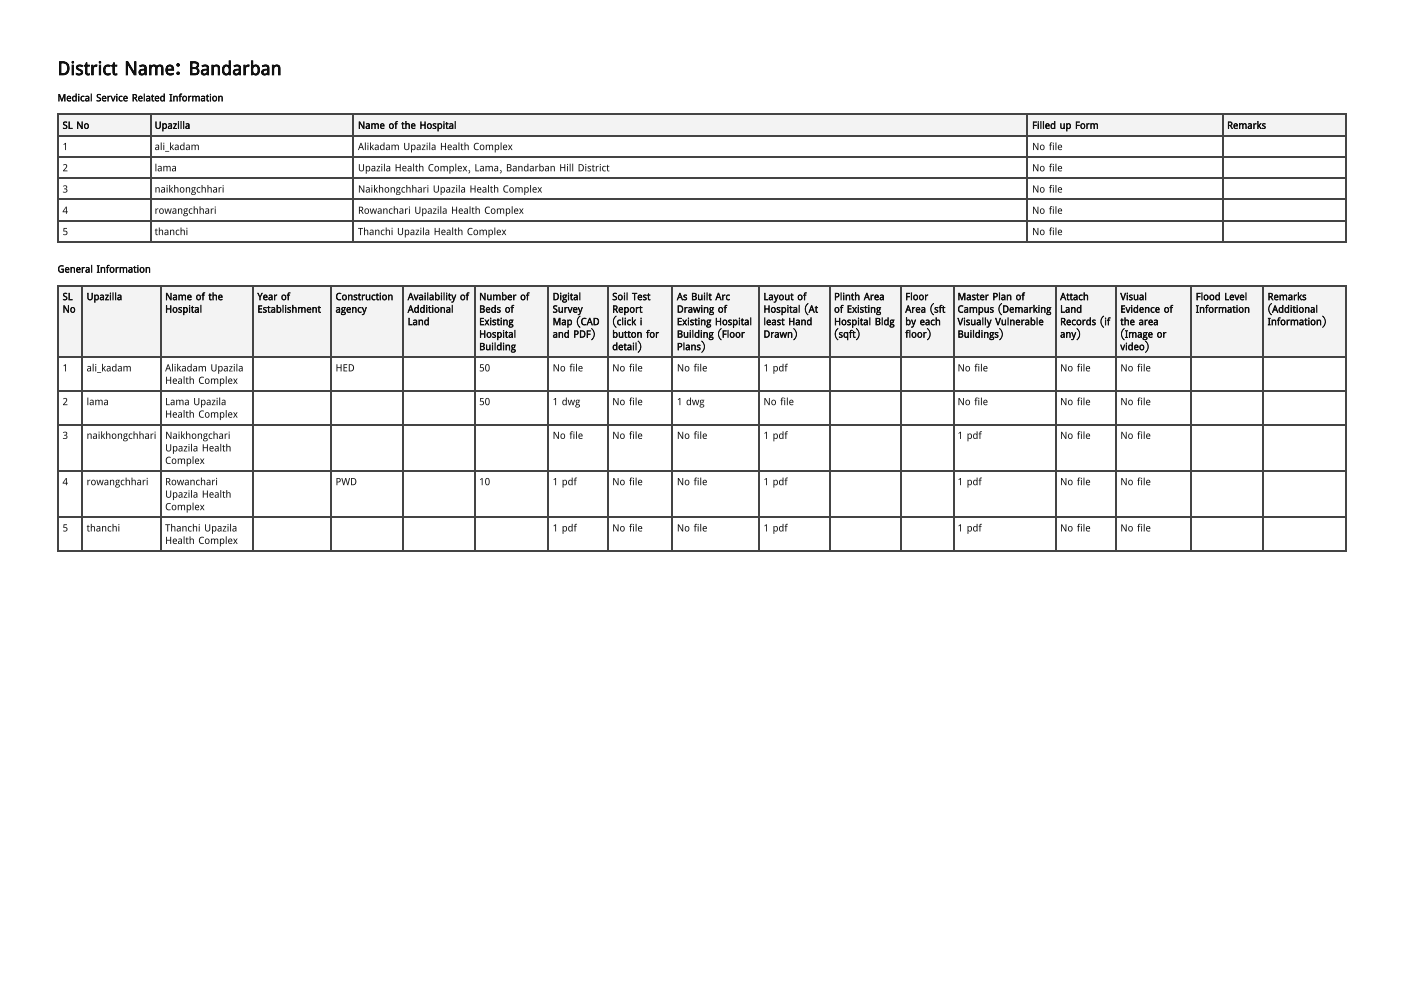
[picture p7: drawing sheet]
<svg xmlns="http://www.w3.org/2000/svg" width="297mm" height="210mm" viewBox="0 0 297 210" stroke-linecap="round" stroke-linejoin="round" font-family="sans-serif">
<defs><g id="words">
<text font-size="4" fill="#111" x="12.2" y="15.9">District Name: Bandarban</text>
<g font-size="2.1" fill="#111">
<text x="12.2" y="21.4">Medical Service Related Information</text>
<text x="13.2" y="27.3">SL No</text>
<text x="32.7" y="27.3">Upazilla</text>
<text x="75.7" y="27.3">Name of the Hospital</text>
<text x="218.3" y="27.3">Filled up Form</text>
<text x="259.6" y="27.3">Remarks</text>
<text x="13.2" y="31.8">1</text>
<text x="32.7" y="31.8">ali_kadam</text>
<text x="75.7" y="31.8">Alikadam Upazila Health Complex</text>
<text x="218.3" y="31.8">No file</text>
<text x="13.2" y="36.2">2</text>
<text x="13.2" y="40.7">3</text>
<text x="32.7" y="36.2">lama</text>
<text x="32.7" y="40.7">naikhongchhari</text>
<text x="75.7" y="36.2">Upazila Health Complex, Lama, Bandarban Hill District</text>
<text x="75.7" y="40.7">Naikhongchhari Upazila Health Complex</text>
<text x="218.3" y="36.2">No file</text>
<text x="218.3" y="40.7">No file</text>
<text x="13.2" y="45.2">4</text>
<text x="32.7" y="45.2">rowangchhari</text>
<text x="75.7" y="45.2">Rowanchari Upazila Health Complex</text>
<text x="218.3" y="45.2">No file</text>
<text x="13.2" y="49.7">5</text>
<text x="32.7" y="49.7">thanchi</text>
<text x="75.7" y="49.7">Thanchi Upazila Health Complex</text>
<text x="218.3" y="49.7">No file</text>
<text x="12.2" y="57.7">General Information</text>
<text x="13.2" y="63.5">SL</text>
<text x="18.3" y="63.5">Upazilla</text>
<text x="34.9" y="63.5">Name of the</text>
<text x="54.4" y="63.5">Year of</text>
<text x="71" y="63.5">Construction</text>
<text x="86.2" y="63.5">Availability of</text>
<text x="101.4" y="63.5">Number of</text>
<text x="116.9" y="63.5">Digital</text>
<text x="129.5" y="63.5">Soil Test</text>
<text x="143.2" y="63.5">As Built Arc</text>
<text x="161.5" y="63.5">Layout of</text>
<text x="176.4" y="63.5">Plinth Area</text>
<text x="191.5" y="63.5">Floor</text>
<text x="202.6" y="63.5">Master Plan of</text>
<text x="224.3" y="63.5">Attach</text>
<text x="237" y="63.5">Visual</text>
<text x="252.9" y="63.5">Flood Level</text>
<text x="268.2" y="63.5">Remarks</text>
<text x="13.2" y="66.1">No</text>
<text x="34.9" y="66.1">Hospital</text>
<text x="54.4" y="66.1">Establishment</text>
<text x="71" y="66.1">agency</text>
<text x="86.2" y="66.1">Additional</text>
<text x="86.2" y="68.8">Land</text>
<text x="101.4" y="66.1">Beds of</text>
<text x="101.4" y="68.8">Existing</text>
<text x="101.4" y="71.4">Hospital</text>
<text x="116.9" y="66.1">Survey</text>
<text x="116.9" y="68.8">Map (CAD</text>
<text x="116.9" y="71.4">and PDF)</text>
<text x="129.5" y="66.1">Report</text>
<text x="129.5" y="68.8">(click i</text>
<text x="129.5" y="71.4">button for</text>
<text x="143.2" y="66.1">Drawing of</text>
<text x="143.2" y="68.8">Existing Hospital</text>
<text x="143.2" y="71.4">Building (Floor</text>
<text x="161.5" y="66.1">Hospital (At</text>
<text x="161.5" y="68.8">least Hand</text>
<text x="161.5" y="71.4">Drawn)</text>
<text x="176.4" y="66.1">of Existing</text>
<text x="176.4" y="68.8">Hospital Bldg</text>
<text x="176.4" y="71.4">(sqft)</text>
<text x="191.5" y="66.1">Area (sft</text>
<text x="191.5" y="68.8">by each</text>
<text x="191.5" y="71.4">floor)</text>
<text x="202.6" y="66.1">Campus (Demarking</text>
<text x="202.6" y="68.8">Visually Vulnerable</text>
<text x="202.6" y="71.4">Buildings)</text>
<text x="224.3" y="66.1">Land</text>
<text x="224.3" y="68.8">Records (if</text>
<text x="224.3" y="71.4">any)</text>
<text x="237" y="66.1">Evidence of</text>
<text x="237" y="68.8">the area</text>
<text x="237" y="71.4">(Image or</text>
<text x="252.9" y="66.1">Information</text>
<text x="268.2" y="66.1">(Additional</text>
<text x="268.2" y="68.8">Information)</text>
<text x="101.4" y="74.1">Building</text>
<text x="129.5" y="74.1">detail)</text>
<text x="143.2" y="74.1">Plans)</text>
<text x="237" y="74.1">video)</text>
<text x="13.2" y="78.6">1</text>
<text x="18.3" y="78.6">ali_kadam</text>
<text x="34.9" y="78.6">Alikadam Upazila</text>
<text x="34.9" y="81.2">Health Complex</text>
<text x="71" y="78.6">HED</text>
<text x="101.4" y="78.6">50</text>
<text x="116.9" y="78.6">No file</text>
<text x="129.5" y="78.6">No file</text>
<text x="143.2" y="78.6">No file</text>
<text x="161.5" y="78.6">1 pdf</text>
<text x="202.6" y="78.6">No file</text>
<text x="224.3" y="78.6">No file</text>
<text x="237" y="78.6">No file</text>
<text x="13.2" y="85.7">2</text>
<text x="18.3" y="85.7">lama</text>
<text x="34.9" y="85.7">Lama Upazila</text>
<text x="34.9" y="88.4">Health Complex</text>
<text x="101.4" y="85.7">50</text>
<text x="116.9" y="85.7">1 dwg</text>
<text x="129.5" y="85.7">No file</text>
<text x="143.2" y="85.7">1 dwg</text>
<text x="161.5" y="85.7">No file</text>
<text x="202.6" y="85.7">No file</text>
<text x="224.3" y="85.7">No file</text>
<text x="237" y="85.7">No file</text>
<text x="13.2" y="92.9">3</text>
<text x="18.3" y="92.9">naikhongchhari</text>
<text x="34.9" y="92.9">Naikhongchari</text>
<text x="34.9" y="95.5">Upazila Health</text>
<text x="116.9" y="92.9">No file</text>
<text x="129.5" y="92.9">No file</text>
<text x="143.2" y="92.9">No file</text>
<text x="161.5" y="92.9">1 pdf</text>
<text x="202.6" y="92.9">1 pdf</text>
<text x="224.3" y="92.9">No file</text>
<text x="237" y="92.9">No file</text>
<text x="34.9" y="98.2">Complex</text>
<text x="13.2" y="102.7">4</text>
<text x="18.3" y="102.7">rowangchhari</text>
<text x="34.9" y="102.7">Rowanchari</text>
<text x="34.9" y="105.3">Upazila Health</text>
<text x="34.9" y="108">Complex</text>
<text x="71" y="102.7">PWD</text>
<text x="101.4" y="102.7">10</text>
<text x="116.9" y="102.7">1 pdf</text>
<text x="129.5" y="102.7">No file</text>
<text x="143.2" y="102.7">No file</text>
<text x="161.5" y="102.7">1 pdf</text>
<text x="202.6" y="102.7">1 pdf</text>
<text x="224.3" y="102.7">No file</text>
<text x="237" y="102.7">No file</text>
<text x="13.2" y="112.4">5</text>
<text x="18.3" y="112.4">thanchi</text>
<text x="34.9" y="112.4">Thanchi Upazila</text>
<text x="116.9" y="112.4">1 pdf</text>
<text x="129.5" y="112.4">No file</text>
<text x="143.2" y="112.4">No file</text>
<text x="161.5" y="112.4">1 pdf</text>
<text x="202.6" y="112.4">1 pdf</text>
<text x="224.3" y="112.4">No file</text>
<text x="237" y="112.4">No file</text>
<text x="34.9" y="115.1">Health Complex</text>
</g>
</g></defs>
<g fill="#eef4fb">
<path d="M12.4 24.3h19.3v4.5h-19.3z"/>
<path d="M31.7 24.3h43.2v4.5h-43.2z"/>
<path d="M74.9 24.3h142.6v4.5h-142.6z"/>
<path d="M217.5 24.3h41.3v4.5h-41.3z"/>
<path d="M258.8 24.3h26.2v4.5h-26.2z"/>
</g>
<g fill="none" stroke="#444" stroke-width=".26">
<path d="M12.2 24.2h272.8M12.2 28.7h272.8M12.2 33.2h272.8M12.2 37.7h272.8M12.3 24.1v27.2M31.9 24.1v27.2M74.7 24.1v27.2M217.4 24.1v27.2M258.6 24.1v27.2M284.8 24.1v27.2M12.2 42.2h272.8M12.2 46.7h272.8"/>
<path d="M12.2 51.2h272.8"/>
</g>
<g fill="#eef4fb">
<path d="M12.4 60.6h5.1v15.1h-5.1z"/>
<path d="M17.5 60.6h16.6v15.1h-16.6z"/>
<path d="M34.1 60.6h19.3v15.1h-19.3z"/>
<path d="M53.4 60.6h16.7v15.1h-16.7z"/>
<path d="M70.1 60.6h15.1v15.1h-15.1z"/>
<path d="M85.2 60.6h15.3v15.1h-15.3z"/>
<path d="M100.5 60.6h15.4v15.1h-15.4z"/>
<path d="M115.9 60.6h12.7v15.1h-12.7z"/>
<path d="M128.6 60.6h13.7v15.1h-13.7z"/>
<path d="M142.3 60.6h18.3v15.1h-18.3z"/>
<path d="M160.6 60.6h14.8v15.1h-14.8z"/>
<path d="M175.4 60.6h15.1v15.1h-15.1z"/>
<path d="M190.5 60.6h11.1v15.1h-11.1z"/>
<path d="M201.6 60.6h21.7v15.1h-21.7z"/>
<path d="M223.3 60.6h12.7v15.1h-12.7z"/>
<path d="M236 60.6h16.1v15.1h-16.1z"/>
<path d="M252.1 60.6h15.1v15.1h-15.1z"/>
<path d="M267.2 60.6h17.8v15.1h-17.8z"/>
</g>
<g fill="none" stroke="#444" stroke-width=".26">
<path d="M12.2 60.5h272.8M12.2 75.5h272.8M12.3 60.3v56.4M17.3 60.3v56.4M34 60.3v56.4M53.6 60.3v56.4M70 60.3v56.4M85.3 60.3v56.4M100.4 60.3v56.4M116 60.3v56.4M128.7 60.3v56.4M142.2 60.3v56.4"/>
<path d="M160.5 60.3v56.4M175.6 60.3v56.4M190.6 60.3v56.4M201.7 60.3v56.4M223.4 60.3v56.4M236.1 60.3v56.4M252 60.3v56.4M267.1 60.3v56.4M284.8 60.3v56.4M12.2 82.7h272.8M12.2 89.8h272.8M12.2 99.6h272.8"/>
<path d="M12.2 109.4h272.8M12.2 116.5h272.8"/>
</g>
<use href="#words"/>
</svg>
